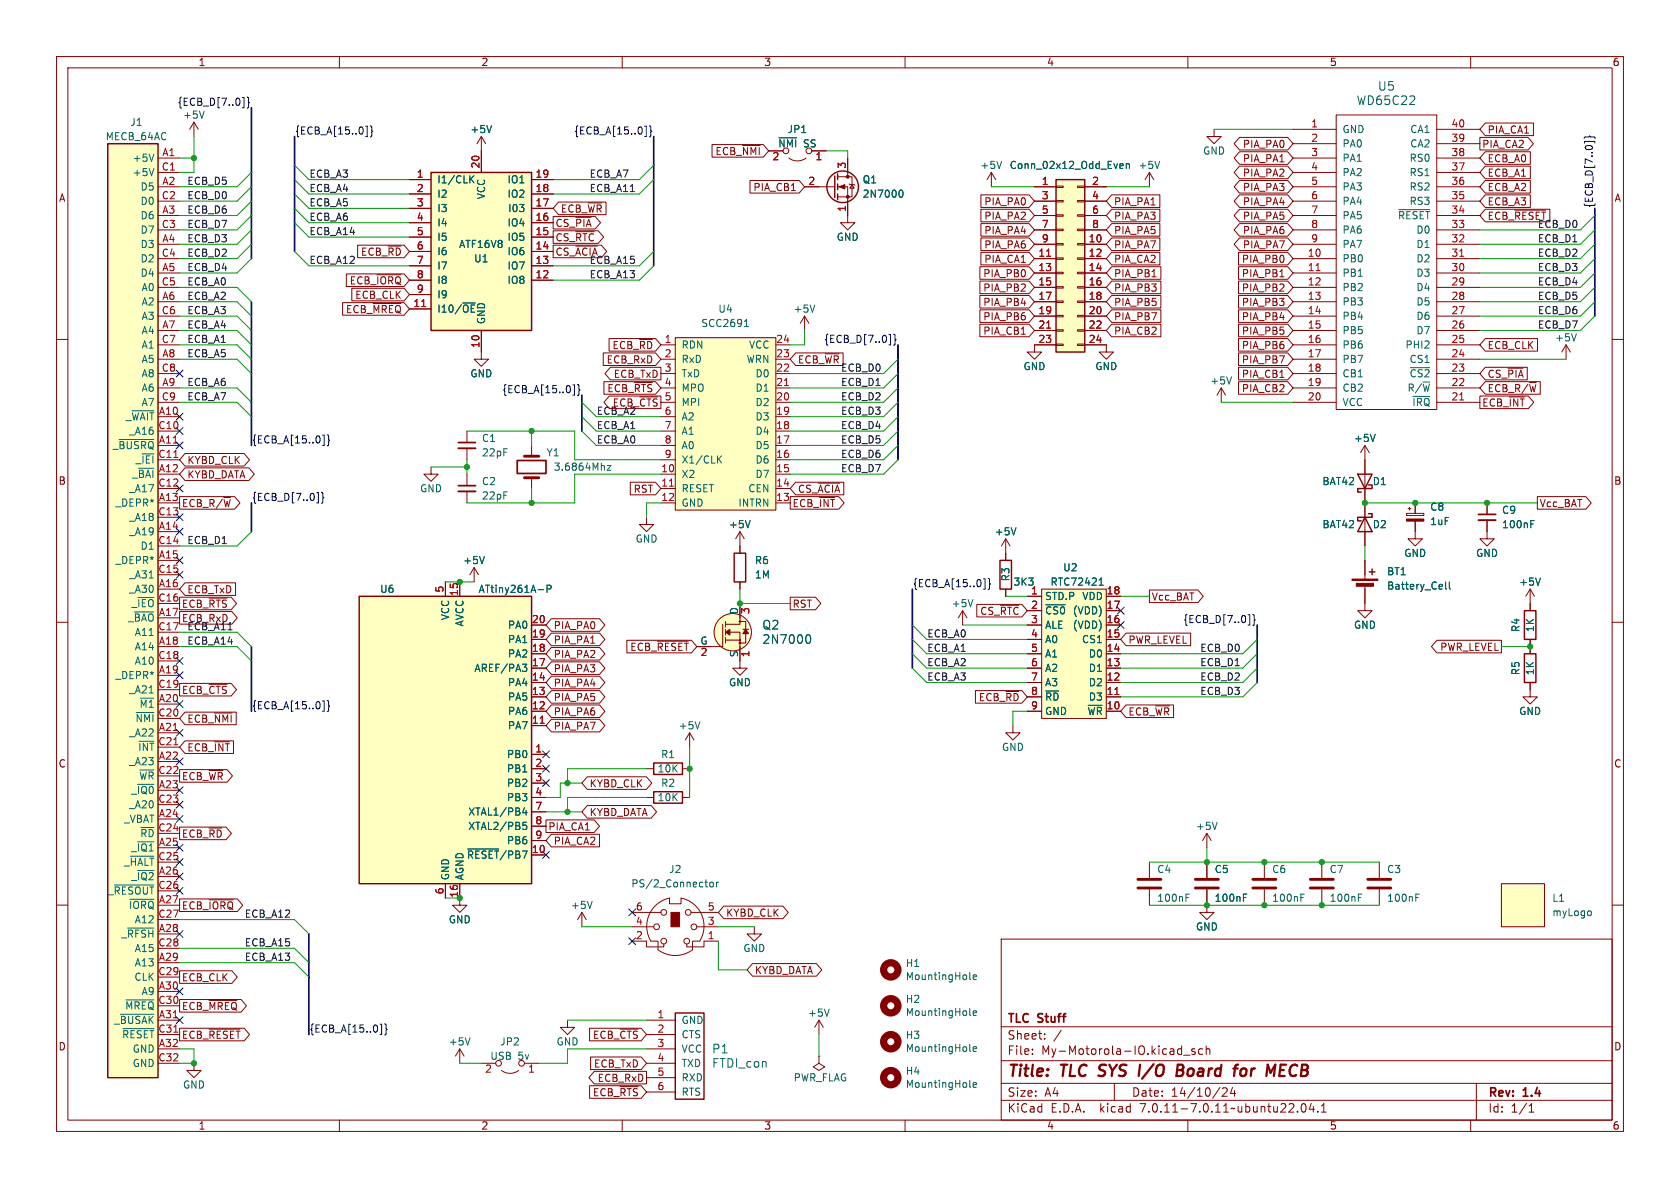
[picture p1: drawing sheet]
<svg xmlns="http://www.w3.org/2000/svg" width="297mm" height="210mm" viewBox="0 0 297 210" stroke-linecap="round" stroke-linejoin="round" font-family="sans-serif">
<defs><g id="words">
<g font-size="2.8" fill="#840000">
<text x="178" y="190.9">Title:</text>
<text x="187.7" y="190.9">TLC SYS</text>
<text x="203" y="190.9">I/O</text>
<text x="210.4" y="190.9">Board</text>
<text x="221.4" y="190.9">for</text>
<text x="227.9" y="190.9">MECB</text>
</g>
<g font-size="2.1" fill="#006464">
<text x="243.5" y="16.2">U5</text>
<text x="239.7" y="18.8">WD65C22</text>
<text x="134.7" y="111.5">Q2</text>
<text x="134.7" y="114">2N7000</text>
<text x="125.8" y="186.4">P1</text>
<text x="125.8" y="189">FTDI_con</text>
</g>
<g font-size="2.1" fill="#840000">
<text x="178" y="184">Sheet:</text>
<text x="178" y="181.2">TLC</text>
<text x="183.6" y="181.2">Stuff</text>
<text x="178" y="186.7">File:</text>
<text x="184.1" y="186.7">My-Motorola-IO.kicad_sch</text>
<text x="178" y="196.9">KiCad</text>
<text x="178" y="194.1">Size:</text>
<text x="184.7" y="194.1">A4</text>
<text x="185.7" y="196.9">E.D.A.</text>
<text x="194.6" y="196.9">kicad</text>
<text x="200" y="194.1">Date:</text>
<text x="201.8" y="196.9">7.0.11-7.0.11~ubuntu22.04.1</text>
<text x="207" y="194.1">14/10/24</text>
<text x="263" y="194.3">Rev:</text>
<text x="263" y="196.9">Id:</text>
<text x="267.1" y="196.9">1/1</text>
<text x="269.4" y="194.3">1.4</text>
</g>
<g font-size="1.8" fill="#840000">
<text x="35" y="11.9">1</text>
<text x="85" y="11.9">2</text>
<text x="135" y="11.9">3</text>
<text x="185" y="11.9">4</text>
<text x="235" y="11.9">5</text>
<text x="285" y="11.9">6</text>
<text x="262.9" y="23.8">PIA_CA1</text>
<text x="126.4" y="27.6">ECB_~{NMI}</text>
<text x="219.6" y="26.4">PIA_PA0</text>
<text x="219.6" y="28.9">PIA_PA1</text>
<text x="261.9" y="26.4">PIA_CA2</text>
<text x="262.9" y="28.9">ECB_A0</text>
<text x="10.3" y="35.9">A</text>
<text x="133.1" y="34">PIA_CB1</text>
<text x="219.6" y="34">PIA_PA3</text>
<text x="219.6" y="31.4">PIA_PA2</text>
<text x="262.9" y="34">ECB_A2</text>
<text x="262.9" y="31.4">ECB_A1</text>
<text x="285.3" y="35.9">A</text>
<text x="98.1" y="40.3">CS_~{PIA}</text>
<text x="99.1" y="37.8">ECB_~{WR}</text>
<text x="173.9" y="36.5">PIA_PA0</text>
<text x="173.9" y="39.1">PIA_PA2</text>
<text x="173.9" y="41.6">PIA_PA4</text>
<text x="196.8" y="41.6">PIA_PA5</text>
<text x="196.8" y="36.5">PIA_PA1</text>
<text x="196.8" y="39.1">PIA_PA3</text>
<text x="219.6" y="36.5">PIA_PA4</text>
<text x="219.6" y="39.1">PIA_PA5</text>
<text x="219.6" y="41.6">PIA_PA6</text>
<text x="262.9" y="39.1">ECB_~{RESET}</text>
<text x="262.9" y="36.5">ECB_A3</text>
<text x="63.7" y="45.4">ECB_~{RD}</text>
<text x="98.1" y="42.9">CS_~{RTC}</text>
<text x="98.1" y="45.4">CS_~{ACIA}</text>
<text x="173.9" y="44.1">PIA_PA6</text>
<text x="173.9" y="46.7">PIA_CA1</text>
<text x="196.8" y="44.1">PIA_PA7</text>
<text x="196.8" y="46.7">PIA_CA2</text>
<text x="219.4" y="46.7">PIA_PB0</text>
<text x="219.6" y="44.1">PIA_PA7</text>
<text x="61.7" y="50.5">ECB_~{IORQ}</text>
<text x="62.7" y="53">ECB_CLK</text>
<text x="173.7" y="51.8">PIA_PB2</text>
<text x="173.7" y="49.2">PIA_PB0</text>
<text x="196.8" y="51.8">PIA_PB3</text>
<text x="196.8" y="49.2">PIA_PB1</text>
<text x="219.4" y="51.8">PIA_PB2</text>
<text x="219.4" y="49.2">PIA_PB1</text>
<text x="61.1" y="55.6">ECB_~{MREQ}</text>
<text x="173.7" y="59.4">PIA_CB1</text>
<text x="173.7" y="56.8">PIA_PB6</text>
<text x="173.7" y="54.3">PIA_PB4</text>
<text x="196.8" y="54.3">PIA_PB5</text>
<text x="196.8" y="59.4">PIA_CB2</text>
<text x="196.8" y="56.8">PIA_PB7</text>
<text x="219.4" y="59.4">PIA_PB5</text>
<text x="219.4" y="56.8">PIA_PB4</text>
<text x="219.4" y="54.3">PIA_PB3</text>
<text x="107.1" y="64.5">ECB_RxD</text>
<text x="108.2" y="61.9">ECB_~{RD}</text>
<text x="141" y="64.5">ECB_~{WR}</text>
<text x="219.4" y="61.9">PIA_PB6</text>
<text x="219.4" y="64.5">PIA_PB7</text>
<text x="262.9" y="61.9">ECB_CLK</text>
<text x="107.3" y="69.5">ECB_~{RTS}</text>
<text x="108.4" y="67">ECB_TxD</text>
<text x="219.4" y="67">PIA_CB1</text>
<text x="219.4" y="69.5">PIA_CB2</text>
<text x="262.9" y="69.5">ECB_R/~{W}</text>
<text x="262.9" y="67">CS_~{PIA}</text>
<text x="108.2" y="72.1">ECB_~{CTS}</text>
<text x="261.9" y="72.1">ECB_~{INT}</text>
<text x="33" y="82.2">KYBD_CLK</text>
<text x="10.3" y="85.9">B</text>
<text x="32.1" y="89.9">ECB_R/~{W}</text>
<text x="33" y="84.8">KYBD_DATA</text>
<text x="111.9" y="87.3">RST</text>
<text x="140" y="89.9">ECB_~{INT}</text>
<text x="141" y="87.3">CS_~{ACIA}</text>
<text x="272.1" y="89.9">Vcc_BAT</text>
<text x="285.3" y="85.9">B</text>
<text x="32.1" y="107.6">ECB_~{RTS}</text>
<text x="33" y="105.1">ECB_TxD</text>
<text x="140" y="107.6">RST</text>
<text x="203.5" y="106.4">Vcc_BAT</text>
<text x="32.1" y="110.2">ECB_RxD</text>
<text x="97.8" y="111.4">PIA_PA0</text>
<text x="97.8" y="114">PIA_PA1</text>
<text x="173.2" y="108.9">CS_~{RTC}</text>
<text x="199.4" y="114">PWR_LEVEL</text>
<text x="97.8" y="116.5">PIA_PA2</text>
<text x="97.8" y="119.1">PIA_PA3</text>
<text x="111.3" y="115.3">ECB_~{RESET}</text>
<text x="254.5" y="115.3">PWR_LEVEL</text>
<text x="32.1" y="122.9">ECB_~{CTS}</text>
<text x="97.8" y="124.1">PIA_PA5</text>
<text x="97.8" y="121.6">PIA_PA4</text>
<text x="172.9" y="124.1">ECB_~{RD}</text>
<text x="33" y="128">ECB_~{NMI}</text>
<text x="97.8" y="126.7">PIA_PA6</text>
<text x="97.8" y="129.2">PIA_PA7</text>
<text x="199.4" y="126.7">ECB_~{WR}</text>
<text x="10.3" y="135.9">C</text>
<text x="33" y="133">ECB_~{INT}</text>
<text x="285.3" y="135.9">C</text>
<text x="32.1" y="138.1">ECB_~{WR}</text>
<text x="104.1" y="139.4">KYBD_CLK</text>
<text x="32.1" y="148.3">ECB_~{RD}</text>
<text x="96.8" y="147">PIA_CA1</text>
<text x="97.8" y="149.5">PIA_CA2</text>
<text x="104.1" y="144.5">KYBD_DATA</text>
<text x="32.1" y="161">ECB_~{IORQ}</text>
<text x="128.3" y="162.2">KYBD_CLK</text>
<text x="32.1" y="173.7">ECB_CLK</text>
<text x="133.3" y="172.4">KYBD_DATA</text>
<text x="32.1" y="178.8">ECB_~{MREQ}</text>
<text x="10.3" y="185.9">D</text>
<text x="32.1" y="183.8">ECB_~{RESET}</text>
<text x="104.7" y="183.8">ECB_~{CTS}</text>
<text x="285.3" y="185.9">D</text>
<text x="104.9" y="188.9">ECB_TxD</text>
<text x="105.6" y="191.5">ECB_RxD</text>
<text x="104.7" y="194">ECB_~{RTS}</text>
<text x="35" y="199.9">1</text>
<text x="85" y="199.9">2</text>
<text x="135" y="199.9">3</text>
<text x="185" y="199.9">4</text>
<text x="235" y="199.9">5</text>
<text x="285" y="199.9">6</text>
</g>
<g font-size="1.8" fill="#006464">
<text x="22.9" y="22.5">J1</text>
<text x="32.3" y="21.2">+5V</text>
<text x="83.1" y="23.7">+5V</text>
<text x="139.1" y="23.7">JP1</text>
<text x="237.2" y="23.7">GND</text>
<text x="249.2" y="23.7">CA1</text>
<text x="18.6" y="25">MECB_64AC</text>
<text x="23.4" y="28.8">+5V</text>
<text x="137.5" y="26.3">~{NMI}</text>
<text x="142" y="26.3">SS</text>
<text x="212.6" y="27.5">GND</text>
<text x="237.2" y="26.3">PA0</text>
<text x="237.2" y="28.8">PA1</text>
<text x="249.1" y="28.8">RS0</text>
<text x="249.2" y="26.3">CA2</text>
<text x="23.4" y="31.3">+5V</text>
<text x="24.7" y="33.9">D5</text>
<text x="77.2" y="32.6">I1/CLK</text>
<text x="77.2" y="35.2">I2</text>
<text x="86" y="35.3" transform="rotate(-90 86 35.3)">VCC</text>
<text x="89.6" y="35.2">IO2</text>
<text x="89.6" y="32.6">IO1</text>
<text x="152.4" y="32.6">Q1</text>
<text x="152.4" y="35.2">2N7000</text>
<text x="173.2" y="30.1">+5V</text>
<text x="178.4" y="30.1">Conn_02x12_Odd_Even</text>
<text x="201.2" y="30.1">+5V</text>
<text x="237.2" y="31.3">PA2</text>
<text x="237.2" y="33.9">PA3</text>
<text x="249.1" y="33.9">RS2</text>
<text x="249.1" y="31.3">RS1</text>
<text x="24.7" y="39">D6</text>
<text x="24.7" y="36.4">D0</text>
<text x="24.7" y="41.5">D7</text>
<text x="77.2" y="37.7">I3</text>
<text x="77.2" y="40.2">I4</text>
<text x="89.6" y="40.2">IO4</text>
<text x="89.7" y="37.7">I03</text>
<text x="237.2" y="36.4">PA4</text>
<text x="237.2" y="39">PA5</text>
<text x="237.2" y="41.5">PA6</text>
<text x="247" y="39">~{RESET}</text>
<text x="249.1" y="36.4">RS3</text>
<text x="250.3" y="41.5">D0</text>
<text x="24.7" y="44">D3</text>
<text x="24.7" y="46.6">D2</text>
<text x="77.2" y="42.8">I5</text>
<text x="77.2" y="45.3">I6</text>
<text x="77.2" y="47.9">I7</text>
<text x="81.1" y="44">ATF16V8</text>
<text x="83.7" y="46.6">U1</text>
<text x="89.6" y="47.9">IO7</text>
<text x="89.6" y="45.3">IO6</text>
<text x="89.6" y="42.8">IO5</text>
<text x="147.8" y="42.8">GND</text>
<text x="237.2" y="46.6">PB0</text>
<text x="237.2" y="44">PA7</text>
<text x="250.3" y="46.6">D2</text>
<text x="250.3" y="44">D1</text>
<text x="24.7" y="49.1">D4</text>
<text x="24.9" y="51.7">A0</text>
<text x="77.2" y="50.4">I8</text>
<text x="77.2" y="52.9">I9</text>
<text x="89.6" y="50.4">IO8</text>
<text x="237.2" y="49.1">PB1</text>
<text x="237.2" y="51.7">PB2</text>
<text x="250.3" y="51.7">D4</text>
<text x="250.3" y="49.1">D3</text>
<text x="24.9" y="54.2">A2</text>
<text x="24.9" y="59.3">A4</text>
<text x="24.9" y="56.7">A3</text>
<text x="77.2" y="55.5">I10/~{OE}</text>
<text x="86" y="57.4" transform="rotate(-90 86 57.4)">GND</text>
<text x="123.9" y="58">SCC2691</text>
<text x="126.9" y="55.5">U4</text>
<text x="140.2" y="55.5">+5V</text>
<text x="237.2" y="54.2">PB3</text>
<text x="237.2" y="56.7">PB4</text>
<text x="237.2" y="59.3">PB5</text>
<text x="250.3" y="59.3">D7</text>
<text x="250.3" y="56.7">D6</text>
<text x="250.3" y="54.2">D5</text>
<text x="24.9" y="64.4">A5</text>
<text x="24.9" y="61.8">A1</text>
<text x="120.4" y="61.8">RDN</text>
<text x="120.4" y="64.4">RxD</text>
<text x="131.9" y="64.4">WRN</text>
<text x="132.3" y="61.8">VCC</text>
<text x="180.8" y="65.6">GND</text>
<text x="193.5" y="65.6">GND</text>
<text x="237.2" y="61.8">PB6</text>
<text x="237.2" y="64.4">PB7</text>
<text x="248.4" y="61.8">PHI2</text>
<text x="249.1" y="64.4">CS1</text>
<text x="274.8" y="60.6">+5V</text>
<text x="24.9" y="69.4">A6</text>
<text x="24.9" y="66.9">A8</text>
<text x="24.9" y="72">A7</text>
<text x="83.1" y="66.9">GND</text>
<text x="120.4" y="66.9">TxD</text>
<text x="120.4" y="69.4">MPO</text>
<text x="120.4" y="72">MPI</text>
<text x="133.5" y="72">D2</text>
<text x="133.5" y="69.4">D1</text>
<text x="133.5" y="66.9">D0</text>
<text x="213.9" y="68.2">+5V</text>
<text x="237.2" y="66.9">CB1</text>
<text x="237.2" y="69.4">CB2</text>
<text x="237.2" y="72">VCC</text>
<text x="248.7" y="69.4">R/~{W}</text>
<text x="249.1" y="66.9">~{CS2}</text>
<text x="249.6" y="72">~{IRQ}</text>
<text x="22.1" y="74.5">_~{WAIT}</text>
<text x="22.8" y="77.1">_A16</text>
<text x="120.4" y="74.5">A2</text>
<text x="120.4" y="77.1">A1</text>
<text x="133.5" y="77.1">D4</text>
<text x="133.5" y="74.5">D3</text>
<text x="19.9" y="79.6">_~{BUSRQ}</text>
<text x="23.9" y="82.1">_~{IEI}</text>
<text x="85.1" y="78.3">C1</text>
<text x="85.1" y="80.9">22pF</text>
<text x="96.5" y="80.9">Y1</text>
<text x="97.8" y="83.4">3.6864Mhz</text>
<text x="120.4" y="79.6">A0</text>
<text x="120.4" y="82.1">X1/CLK</text>
<text x="133.5" y="82.1">D6</text>
<text x="133.5" y="79.6">D5</text>
<text x="239.3" y="78.3">+5V</text>
<text x="20.3" y="89.8">_DEPR*</text>
<text x="22.8" y="87.2">_A17</text>
<text x="23.3" y="84.7">_~{BAI}</text>
<text x="74.2" y="87.2">GND</text>
<text x="85.1" y="86">C2</text>
<text x="85.1" y="88.5">22pF</text>
<text x="120.4" y="84.7">X2</text>
<text x="120.4" y="87.2">RESET</text>
<text x="120.4" y="89.8">GND</text>
<text x="130.4" y="89.8">INTRN</text>
<text x="132.2" y="87.2">CEN</text>
<text x="133.5" y="84.7">D7</text>
<text x="233.7" y="86">BAT42</text>
<text x="242.6" y="86">D1</text>
<text x="22.8" y="94.8">_A19</text>
<text x="22.8" y="92.3">_A18</text>
<text x="128.8" y="93.6">+5V</text>
<text x="175.8" y="94.8">+5V</text>
<text x="233.7" y="93.6">BAT42</text>
<text x="242.6" y="93.6">D2</text>
<text x="252.7" y="90.5">C8</text>
<text x="252.7" y="93">1uF</text>
<text x="265.4" y="91">C9</text>
<text x="265.4" y="93.6">100nF</text>
<text x="20.3" y="99.9">_DEPR*</text>
<text x="24.7" y="97.4">D1</text>
<text x="81.8" y="99.9">+5V</text>
<text x="112.3" y="96.1">GND</text>
<text x="133.4" y="99.9">R6</text>
<text x="187.9" y="101.2">U2</text>
<text x="245.1" y="101.9">BT1</text>
<text x="248.2" y="98.7">GND</text>
<text x="260.9" y="98.7">GND</text>
<text x="22.8" y="105">_A30</text>
<text x="22.8" y="102.5">_A31</text>
<text x="23.2" y="107.5">_~{IEO}</text>
<text x="67.1" y="105">U6</text>
<text x="84.5" y="105">ATtiny261A-P</text>
<text x="133.4" y="102.5">1M</text>
<text x="168.1" y="107.5">+5V</text>
<text x="178.7" y="102.9" transform="rotate(-90 178.7 102.9)">R3</text>
<text x="179.1" y="103.7">3K3</text>
<text x="182.2" y="105.2">1</text>
<text x="184.7" y="106.3">STD.P</text>
<text x="185.6" y="103.7">RTC72421</text>
<text x="191.2" y="106.3">VDD</text>
<text x="245.1" y="104.4">Battery_Cell</text>
<text x="268.5" y="103.7">+5V</text>
<text x="22.6" y="110.1">_~{BAO}</text>
<text x="23.7" y="112.6">A11</text>
<text x="79.6" y="109.7" transform="rotate(-90 79.6 109.7)">VCC</text>
<text x="82.1" y="110.8" transform="rotate(-90 82.1 110.8)">AVCC</text>
<text x="89.7" y="113.9">PA1</text>
<text x="89.7" y="111.4">PA0</text>
<text x="130.6" y="108.7" transform="rotate(-90 130.6 108.7)">D</text>
<text x="184.7" y="108.8">~{CS0}(VDD)</text>
<text x="184.7" y="111.4">ALE</text>
<text x="184.7" y="113.9">A0</text>
<text x="189.5" y="111.4">(VDD)</text>
<text x="191.2" y="113.9">CS1</text>
<text x="239.3" y="111.4">GND</text>
<text x="268.8" y="111.8" transform="rotate(-90 268.8 111.8)">R4</text>
<text x="271.4" y="111.8" transform="rotate(-90 271.4 111.8)">1K</text>
<text x="23.7" y="115.2">A14</text>
<text x="23.7" y="117.7">A10</text>
<text x="83.8" y="119">AREF/PA3</text>
<text x="89.7" y="116.4">PA2</text>
<text x="123.7" y="114">G</text>
<text x="130.6" y="116.3" transform="rotate(-90 130.6 116.3)">S</text>
<text x="184.7" y="116.4">A1</text>
<text x="184.7" y="119">A2</text>
<text x="192.4" y="119">D1</text>
<text x="192.4" y="116.4">D0</text>
<text x="268.8" y="119.5" transform="rotate(-90 268.8 119.5)">R5</text>
<text x="271.4" y="119.5" transform="rotate(-90 271.4 119.5)">1K</text>
<text x="20.3" y="120.2">_DEPR*</text>
<text x="22.8" y="122.8">_A21</text>
<text x="24.6" y="125.3">~{M1}</text>
<text x="89.7" y="124.1">PA5</text>
<text x="89.7" y="121.5">PA4</text>
<text x="128.8" y="121.5">GND</text>
<text x="184.7" y="121.5">A3</text>
<text x="184.7" y="124.1">~{RD}</text>
<text x="192.4" y="124.1">D3</text>
<text x="192.4" y="121.5">D2</text>
<text x="22.8" y="130.4">_A22</text>
<text x="23.8" y="127.9">~{NMI}</text>
<text x="89.7" y="129.1">PA7</text>
<text x="89.7" y="126.6">PA6</text>
<text x="119.9" y="129.1">+5V</text>
<text x="184.7" y="126.6">GND</text>
<text x="192.1" y="126.6">~{WR}</text>
<text x="268.5" y="126.6">GND</text>
<text x="22.8" y="135.5">_A23</text>
<text x="24.3" y="132.9">~{INT}</text>
<text x="89.5" y="134.2">PB0</text>
<text x="89.5" y="136.8">PB1</text>
<text x="116.2" y="136.8">10K</text>
<text x="116.8" y="134.2">R1</text>
<text x="177" y="132.9">GND</text>
<text x="22.8" y="143.1">_A20</text>
<text x="23.1" y="140.6">_~{IQ0}</text>
<text x="24.5" y="138">~{WR}</text>
<text x="89.5" y="139.3">PB2</text>
<text x="89.5" y="141.8">PB3</text>
<text x="116.2" y="141.8">10K</text>
<text x="116.8" y="139.3">R2</text>
<text x="21.8" y="145.6">_VBAT</text>
<text x="24.7" y="148.2">~{RD}</text>
<text x="82.7" y="144.4">XTAL1/PB4</text>
<text x="82.7" y="146.9">XTAL2/PB5</text>
<text x="89.5" y="149.5">PB6</text>
<text x="211.3" y="146.9">+5V</text>
<text x="21.8" y="153.3">_~{HALT}</text>
<text x="23.1" y="150.7">_~{IQ1}</text>
<text x="23.1" y="155.8">_~{IQ2}</text>
<text x="79.6" y="155.7" transform="rotate(-90 79.6 155.7)">GND</text>
<text x="82.1" y="155.7" transform="rotate(-90 82.1 155.7)">AGND</text>
<text x="82.4" y="152">~{RESET}/PB7</text>
<text x="118.2" y="154.5">J2</text>
<text x="204.5" y="154.5">C4</text>
<text x="214.6" y="154.5">C5</text>
<text x="224.8" y="154.5">C6</text>
<text x="235" y="154.5">C7</text>
<text x="245.1" y="154.5">C3</text>
<text x="19" y="158.3">_~{RESOUT}</text>
<text x="22.7" y="160.9">~{IORQ}</text>
<text x="100.8" y="160.9">+5V</text>
<text x="111.5" y="157.1">PS/2_Connector</text>
<text x="204.5" y="159.6">100nF</text>
<text x="214.6" y="159.6">100nF</text>
<text x="224.8" y="159.6">100nF</text>
<text x="235" y="159.6">100nF</text>
<text x="245.1" y="159.6">100nF</text>
<text x="274.3" y="159.6">L1</text>
<text x="21.4" y="166">_~{RFSH}</text>
<text x="23.7" y="163.4">A12</text>
<text x="79.2" y="163.4">GND</text>
<text x="211.3" y="164.7">GND</text>
<text x="274.3" y="162.2">myLogo</text>
<text x="23.7" y="173.6">CLK</text>
<text x="23.7" y="171">A13</text>
<text x="23.7" y="168.5">A15</text>
<text x="131.3" y="168.5">GND</text>
<text x="160" y="171.1">H1</text>
<text x="160" y="173.5">MountingHole</text>
<text x="22" y="178.7">~{MREQ}</text>
<text x="24.9" y="176.1">A9</text>
<text x="142.7" y="179.9">+5V</text>
<text x="160" y="177.5">H2</text>
<text x="160" y="179.8">MountingHole</text>
<text x="20.1" y="181.2">_~{BUSAK}</text>
<text x="21.5" y="183.7">~{RESET}</text>
<text x="79.2" y="185">+5V</text>
<text x="88.3" y="185">JP2</text>
<text x="98.3" y="185">GND</text>
<text x="120.4" y="181.2">GND</text>
<text x="120.4" y="183.7">CTS</text>
<text x="160" y="183.8">H3</text>
<text x="23.4" y="186.3">GND</text>
<text x="23.4" y="188.8">GND</text>
<text x="86.6" y="187.6">USB</text>
<text x="91.6" y="187.6">5v</text>
<text x="120.4" y="186.3">VCC</text>
<text x="120.4" y="188.8">TXD</text>
<text x="120.4" y="191.4">RXD</text>
<text x="140.2" y="191.4">PWR_FLAG</text>
<text x="160" y="186.2">MountingHole</text>
<text x="160" y="190.2">H4</text>
<text x="32.3" y="192.6">GND</text>
<text x="120.4" y="193.9">RTS</text>
<text x="160" y="192.5">MountingHole</text>
</g>
<g font-size="1.8" fill="#000084">
<text x="31.3" y="18.8">{ECB_D[7..0]}</text>
<text x="52.1" y="23.9">{ECB_A[15..0]}</text>
<text x="101.4" y="23.9">{ECB_A[15..0]}</text>
<text x="281.7" y="36.8" transform="rotate(-90 281.7 36.8)">{ECB_D[7..0]}</text>
<text x="145.6" y="60.7">{ECB_D[7..0]}</text>
<text x="88.7" y="69.6">{ECB_A[15..0]}</text>
<text x="44.4" y="78.5">{ECB_A[15..0]}</text>
<text x="44.4" y="88.6">{ECB_D[7..0]}</text>
<text x="161.3" y="103.9">{ECB_A[15..0]}</text>
<text x="209.1" y="110.2">{ECB_D[7..0]}</text>
<text x="44.4" y="125.5">{ECB_A[15..0]}</text>
<text x="54.6" y="182.6">{ECB_A[15..0]}</text>
</g>
<g font-size="1.8" fill="#a90000">
<text x="231.7" y="22.6">1</text>
<text x="256.5" y="22.6">40</text>
<text x="28.6" y="27.7">A1</text>
<text x="84.8" y="29.9" transform="rotate(-90 84.8 29.9)">20</text>
<text x="136.5" y="28.7">2</text>
<text x="144.1" y="28.7">1</text>
<text x="149.6" y="29.9" transform="rotate(-90 149.6 29.9)">3</text>
<text x="231.7" y="25.1">2</text>
<text x="231.7" y="27.7">3</text>
<text x="256.5" y="27.7">38</text>
<text x="256.5" y="25.1">39</text>
<text x="28.5" y="30.2">C1</text>
<text x="28.5" y="35.3">C2</text>
<text x="28.6" y="32.8">A2</text>
<text x="73.6" y="31.5">1</text>
<text x="73.6" y="34">2</text>
<text x="94.6" y="34">18</text>
<text x="94.6" y="31.5">19</text>
<text x="142.8" y="32.8">2</text>
<text x="184.1" y="32.8">1</text>
<text x="184.1" y="35.3">3</text>
<text x="193" y="32.8">2</text>
<text x="193" y="35.3">4</text>
<text x="231.7" y="30.2">4</text>
<text x="231.7" y="32.8">5</text>
<text x="231.7" y="35.3">6</text>
<text x="256.5" y="35.3">35</text>
<text x="256.5" y="32.8">36</text>
<text x="256.5" y="30.2">37</text>
<text x="28.5" y="40.4">C3</text>
<text x="28.6" y="37.8">A3</text>
<text x="73.6" y="36.6">3</text>
<text x="73.6" y="39.1">4</text>
<text x="73.6" y="41.7">5</text>
<text x="94.6" y="41.7">15</text>
<text x="94.6" y="39.1">16</text>
<text x="94.6" y="36.6">17</text>
<text x="149.6" y="37.5" transform="rotate(-90 149.6 37.5)">1</text>
<text x="184.1" y="37.8">5</text>
<text x="184.1" y="40.4">7</text>
<text x="193" y="37.8">6</text>
<text x="193" y="40.4">8</text>
<text x="231.7" y="37.8">7</text>
<text x="231.7" y="40.4">8</text>
<text x="256.5" y="40.4">33</text>
<text x="256.5" y="37.8">34</text>
<text x="28.5" y="45.5">C4</text>
<text x="28.6" y="42.9">A4</text>
<text x="73.6" y="44.2">6</text>
<text x="73.6" y="46.7">7</text>
<text x="94.6" y="46.7">13</text>
<text x="94.6" y="44.2">14</text>
<text x="183.5" y="45.5">11</text>
<text x="184.1" y="42.9">9</text>
<text x="192.4" y="42.9">10</text>
<text x="192.4" y="45.5">12</text>
<text x="231.1" y="45.5">10</text>
<text x="231.7" y="42.9">9</text>
<text x="256.5" y="45.5">31</text>
<text x="256.5" y="42.9">32</text>
<text x="28.5" y="50.5">C5</text>
<text x="28.6" y="48">A5</text>
<text x="28.6" y="53.1">A6</text>
<text x="73.6" y="49.3">8</text>
<text x="73.6" y="51.8">9</text>
<text x="94.6" y="49.3">12</text>
<text x="183.5" y="48">13</text>
<text x="183.5" y="50.5">15</text>
<text x="183.5" y="53.1">17</text>
<text x="192.4" y="48">14</text>
<text x="192.4" y="50.5">16</text>
<text x="192.4" y="53.1">18</text>
<text x="231.1" y="48">11</text>
<text x="231.1" y="50.5">12</text>
<text x="231.1" y="53.1">13</text>
<text x="256.5" y="53.1">28</text>
<text x="256.5" y="50.5">29</text>
<text x="256.5" y="48">30</text>
<text x="28.5" y="55.6">C6</text>
<text x="28.6" y="58.2">A7</text>
<text x="73" y="54.4">11</text>
<text x="183.5" y="55.6">19</text>
<text x="183.5" y="58.2">21</text>
<text x="192.4" y="55.6">20</text>
<text x="192.4" y="58.2">22</text>
<text x="231.1" y="55.6">14</text>
<text x="231.1" y="58.2">15</text>
<text x="256.5" y="58.2">26</text>
<text x="256.5" y="55.6">27</text>
<text x="28.5" y="60.7">C7</text>
<text x="28.5" y="65.8">C8</text>
<text x="28.6" y="63.2">A8</text>
<text x="84.8" y="61.6" transform="rotate(-90 84.8 61.6)">10</text>
<text x="117.4" y="60.7">1</text>
<text x="117.4" y="63.2">2</text>
<text x="117.4" y="65.8">3</text>
<text x="137.1" y="65.8">22</text>
<text x="137.1" y="63.2">23</text>
<text x="137.1" y="60.7">24</text>
<text x="183.5" y="60.7">23</text>
<text x="192.4" y="60.7">24</text>
<text x="231.1" y="60.7">16</text>
<text x="231.1" y="63.2">17</text>
<text x="231.1" y="65.8">18</text>
<text x="256.5" y="65.8">23</text>
<text x="256.5" y="63.2">24</text>
<text x="256.5" y="60.7">25</text>
<text x="28.5" y="70.9">C9</text>
<text x="28.6" y="68.3">A9</text>
<text x="117.4" y="68.3">4</text>
<text x="117.4" y="70.9">5</text>
<text x="137.1" y="70.9">20</text>
<text x="137.1" y="68.3">21</text>
<text x="231.1" y="68.3">19</text>
<text x="231.1" y="70.9">20</text>
<text x="256.5" y="70.9">21</text>
<text x="256.5" y="68.3">22</text>
<text x="27.9" y="75.9">C10</text>
<text x="28" y="73.4">A10</text>
<text x="117.4" y="73.4">6</text>
<text x="117.4" y="75.9">7</text>
<text x="137.1" y="75.9">18</text>
<text x="137.1" y="73.4">19</text>
<text x="27.9" y="81">C11</text>
<text x="28" y="78.5">A11</text>
<text x="28" y="83.6">A12</text>
<text x="116.8" y="83.6">10</text>
<text x="117.4" y="78.5">8</text>
<text x="117.4" y="81">9</text>
<text x="137.1" y="83.6">15</text>
<text x="137.1" y="81">16</text>
<text x="137.1" y="78.5">17</text>
<text x="27.9" y="86.1">C12</text>
<text x="28" y="88.6">A13</text>
<text x="116.8" y="86.1">11</text>
<text x="116.8" y="88.6">12</text>
<text x="137.1" y="88.6">13</text>
<text x="137.1" y="86.1">14</text>
<text x="27.9" y="91.2">C13</text>
<text x="28" y="93.7">A14</text>
<text x="27.9" y="96.3">C14</text>
<text x="27.9" y="101.3">C15</text>
<text x="28" y="98.8">A15</text>
<text x="27.9" y="106.4">C16</text>
<text x="28" y="103.9">A16</text>
<text x="78.5" y="104.8" transform="rotate(-90 78.5 104.8)">5</text>
<text x="81" y="105.5" transform="rotate(-90 81 105.5)">15</text>
<text x="182.2" y="107.7">2</text>
<text x="195.5" y="107.7">17</text>
<text x="195.5" y="105.2">18</text>
<text x="27.9" y="111.5">C17</text>
<text x="28" y="109">A17</text>
<text x="93.9" y="112.8">19</text>
<text x="93.9" y="110.2">20</text>
<text x="132.8" y="108.7" transform="rotate(-90 132.8 108.7)">3</text>
<text x="182.2" y="110.2">3</text>
<text x="182.2" y="112.8">4</text>
<text x="195.5" y="112.8">15</text>
<text x="195.5" y="110.2">16</text>
<text x="27.9" y="116.6">C18</text>
<text x="28" y="114">A18</text>
<text x="28" y="119.1">A19</text>
<text x="93.9" y="117.9">17</text>
<text x="93.9" y="115.3">18</text>
<text x="123.8" y="116.3">2</text>
<text x="132.8" y="116.3" transform="rotate(-90 132.8 116.3)">1</text>
<text x="182.2" y="115.3">5</text>
<text x="182.2" y="117.9">6</text>
<text x="195.5" y="117.9">13</text>
<text x="195.5" y="115.3">14</text>
<text x="27.9" y="121.7">C19</text>
<text x="28" y="124.2">A20</text>
<text x="93.9" y="125.5">12</text>
<text x="93.9" y="122.9">13</text>
<text x="93.9" y="120.4">14</text>
<text x="182.2" y="120.4">7</text>
<text x="182.2" y="122.9">8</text>
<text x="182.2" y="125.5">9</text>
<text x="195.5" y="125.5">10</text>
<text x="195.5" y="122.9">11</text>
<text x="195.5" y="120.4">12</text>
<text x="27.9" y="126.7">C20</text>
<text x="27.9" y="131.8">C21</text>
<text x="28" y="129.3">A21</text>
<text x="93.9" y="128">11</text>
<text x="27.9" y="136.9">C22</text>
<text x="28" y="134.4">A22</text>
<text x="94.5" y="133.1">1</text>
<text x="94.5" y="135.6">2</text>
<text x="27.9" y="142">C23</text>
<text x="28" y="139.4">A23</text>
<text x="94.5" y="138.2">3</text>
<text x="94.5" y="140.7">4</text>
<text x="94.5" y="143.3">7</text>
<text x="27.9" y="147.1">C24</text>
<text x="28" y="144.5">A24</text>
<text x="28" y="149.6">A25</text>
<text x="94.5" y="145.8">8</text>
<text x="94.5" y="148.3">9</text>
<text x="27.9" y="152.1">C25</text>
<text x="28" y="154.7">A26</text>
<text x="93.9" y="150.9">10</text>
<text x="27.9" y="157.2">C26</text>
<text x="28" y="159.8">A27</text>
<text x="78.5" y="158.2" transform="rotate(-90 78.5 158.2)">6</text>
<text x="81" y="158.8" transform="rotate(-90 81 158.8)">16</text>
<text x="112.3" y="161">6</text>
<text x="125" y="161">5</text>
<text x="27.9" y="162.3">C27</text>
<text x="27.9" y="167.4">C28</text>
<text x="28" y="164.8">A28</text>
<text x="112.3" y="166.1">2</text>
<text x="112.3" y="163.6">4</text>
<text x="125" y="166.1">1</text>
<text x="125" y="163.6">3</text>
<text x="27.9" y="172.5">C29</text>
<text x="28" y="169.9">A29</text>
<text x="27.9" y="177.5">C30</text>
<text x="28" y="175">A30</text>
<text x="27.9" y="182.6">C31</text>
<text x="28" y="180.1">A31</text>
<text x="28" y="185.2">A32</text>
<text x="116.1" y="180.1">1</text>
<text x="116.1" y="182.6">2</text>
<text x="116.1" y="185.2">3</text>
<text x="27.9" y="187.7">C32</text>
<text x="85.7" y="189.9">2</text>
<text x="93.3" y="189.9">1</text>
<text x="116.1" y="187.7">4</text>
<text x="116.1" y="190.2">5</text>
<text x="116.1" y="192.8">6</text>
</g>
<g font-size="1.8" fill="#0f0f0f">
<text x="33" y="35.3">ECB_D0</text>
<text x="33" y="32.8">ECB_D5</text>
<text x="54.6" y="31.5">ECB_A3</text>
<text x="54.6" y="34">ECB_A4</text>
<text x="104.1" y="31.5">ECB_A7</text>
<text x="104.1" y="34">ECB_A11</text>
<text x="33" y="40.4">ECB_D7</text>
<text x="33" y="37.8">ECB_D6</text>
<text x="54.6" y="41.6">ECB_A14</text>
<text x="54.6" y="39.1">ECB_A6</text>
<text x="54.6" y="36.6">ECB_A5</text>
<text x="271.8" y="40.4">ECB_D0</text>
<text x="33" y="42.9">ECB_D3</text>
<text x="33" y="45.5">ECB_D2</text>
<text x="33" y="48">ECB_D4</text>
<text x="54.6" y="46.7">ECB_A12</text>
<text x="104.1" y="46.7">ECB_A15</text>
<text x="271.8" y="42.9">ECB_D1</text>
<text x="271.8" y="48">ECB_D3</text>
<text x="271.8" y="45.5">ECB_D2</text>
<text x="33" y="50.5">ECB_A0</text>
<text x="33" y="53.1">ECB_A2</text>
<text x="104.1" y="49.3">ECB_A13</text>
<text x="271.8" y="53.1">ECB_D5</text>
<text x="271.8" y="50.5">ECB_D4</text>
<text x="33" y="58.2">ECB_A4</text>
<text x="33" y="55.6">ECB_A3</text>
<text x="271.8" y="58.2">ECB_D7</text>
<text x="271.8" y="55.6">ECB_D6</text>
<text x="33" y="60.7">ECB_A1</text>
<text x="33" y="63.2">ECB_A5</text>
<text x="148.6" y="65.8">ECB_D0</text>
<text x="33" y="70.9">ECB_A7</text>
<text x="33" y="68.3">ECB_A6</text>
<text x="148.6" y="70.9">ECB_D2</text>
<text x="148.6" y="68.3">ECB_D1</text>
<text x="105.4" y="73.4">ECB_A2</text>
<text x="105.4" y="75.9">ECB_A1</text>
<text x="148.6" y="73.4">ECB_D3</text>
<text x="148.6" y="75.9">ECB_D4</text>
<text x="105.4" y="78.5">ECB_A0</text>
<text x="148.6" y="81">ECB_D6</text>
<text x="148.6" y="78.5">ECB_D5</text>
<text x="148.6" y="83.6">ECB_D7</text>
<text x="33" y="96.3">ECB_D1</text>
<text x="33" y="111.5">ECB_A11</text>
<text x="163.8" y="112.8">ECB_A0</text>
<text x="33" y="114">ECB_A14</text>
<text x="163.8" y="117.8">ECB_A2</text>
<text x="163.8" y="115.3">ECB_A1</text>
<text x="212.1" y="117.8">ECB_D1</text>
<text x="212.1" y="115.3">ECB_D0</text>
<text x="163.8" y="120.4">ECB_A3</text>
<text x="212.1" y="120.4">ECB_D2</text>
<text x="212.1" y="122.9">ECB_D3</text>
<text x="43.2" y="167.4">ECB_A15</text>
<text x="43.2" y="162.3">ECB_A12</text>
<text x="43.2" y="169.9">ECB_A13</text>
</g>
</g></defs>
<g fill="none" stroke="#840000" stroke-width=".18">
<path d="M10 10h277v190h-277zM12 12h273v186h-273zM60 10v2M110 10v2M160 10v2M210 10v2M260 10v2M27.9 27.9h3.8M27.9 38.1h3.8M27.9 35.6h3.8M27.9 33h3.8M27.9 30.5h3.8"/>
<path d="M34.3 21.6l-.8 1.3M34.3 21.6v2.5M34.3 21.6l.8 1.3M72.4 31.8h3.8M72.4 39.4h3.8M72.4 36.8h3.8M72.4 34.3h3.8M85.1 24.1v6.4M85.1 24.1l-.8 1.3M85.1 24.1l.8 1.3M94 31.8h3.8M94 39.4h3.8"/>
<path d="M94 36.8h3.8M94 34.3h3.8M97.8 38.3h7.4l1 1.1-1 1.1h-7.4zM98.7 35.7h8.4v2.2h-8.4l-.9-1.1zM125.9 25.6h9l1 1.1-1 1.1h-9zM131.3 25.7h3.1M132.6 31.9h8.7l.9 1.1-.9 1.1h-8.7zM135.9 26.7h2.5M139.4 27.9a2.54 2.54 0 0 0 3.1 0M142.2 33h5.4M143.5 26.7h2.5M148.1 33h1.8v6.4h1.2l-1.2 1.2-1.3-1.2h1.3"/>
<path d="M148.1 31.2h2.5v3.6h-2.5M149.9 27.9v3.3M150.1 32.5l.1 .1h.8l.1 .2M150.6 32.6l.4 .7h-.8zM173.4 34.4h8.5l1 1.2-1 1.1h-8.5zM173.4 37h8.5l1 1.1-1 1.1h-8.5zM173.4 39.5h8.5l1 1.1-1 1.2h-8.5zM175.3 30.5l-.8 1.3M175.3 30.5v2.5M175.3 30.5l.7 1.3M182.9 38.1h3.8M182.9 35.6h3.8"/>
<path d="M182.9 33h3.8M186.7 38h1.3v.2h-1.3zM186.7 35.4h1.3v.3h-1.3zM186.7 32.9h1.3v.2h-1.3zM190.5 38h1.3v.2h-1.3zM190.5 35.4h1.3v.3h-1.3zM190.5 32.9h1.3v.2h-1.3zM191.8 38.1h3.8M191.8 35.6h3.8M191.8 33h3.8M196.5 39.5h8.5v2.3h-8.5l-.9-1.2zM196.5 34.4h8.5v2.3h-8.5l-.9-1.1z"/>
<path d="M196.5 37h8.5v2.2h-8.5l-.9-1.1zM203.2 30.5l-.8 1.3M203.2 30.5v2.5M203.2 30.5l.8 1.3M214.6 22.9v1.2h1.3l-1.3 1.3-1.2-1.3h1.2M219.1 31.9h8.5l1 1.1-1 1.1h-8.5l-.9-1.1zM219.1 34.4h8.5l1 1.2-1 1.1h-8.5l-.9-1.1zM219.1 29.4h8.5l1 1.1-1 1.1h-8.5l-.9-1.1zM219.1 24.3h8.5l1 1.1-1 1.1h-8.5l-.9-1.1zM219.1 26.8h8.5l1 1.1-1 1.2h-8.5l-.9-1.2zM219.1 37h8.5l1 1.1-1 1.1h-8.5l-.9-1.1zM219.1 39.5h8.5l1 1.1-1 1.2h-8.5l-.9-1.2z"/>
<path d="M228.6 22.9h7.6M228.6 25.4h7.6M228.6 27.9h7.6M228.6 38.1h7.6M228.6 35.6h7.6M228.6 33h7.6M228.6 30.5h7.6M236.2 20.3h17.8v52.1h-17.8zM254 22.9h7.6M254 25.4h7.6M254 27.9h7.6M254 38.1h7.6"/>
<path d="M254 35.6h7.6M254 33h7.6M254 30.5h7.6M261.6 24.3h8.5l1 1.1-1 1.1h-8.5zM262.6 37h11.4v2.2h-11.4l-1-1.1zM262.6 31.9h7.9v2.2h-7.9l-1-1.1zM262.6 34.4h7.9v2.3h-7.9l-1-1.1zM262.6 29.4h7.9v2.2h-7.9l-1-1.1zM262.6 21.7h8.5v2.3h-8.5l-1-1.1zM262.6 26.8h7.9v2.3h-7.9l-1-1.2zM267.8 37.1h5.5M10 60h2"/>
<path d="M27.9 45.7h3.8M27.9 48.3h3.8M27.9 50.8h3.8M27.9 53.3h3.8M27.9 55.9h3.8M27.9 58.4h3.8M27.9 43.2h3.8M27.9 40.6h3.8M60.6 53.5h10.8l1 1.1-1 1.1h-10.8zM61.2 48.4h10.2l1 1.1-1 1.1h-10.2zM62.2 51h9.2l1 1.1-1 1.1h-9.2zM63.2 43.3h8.2l1 1.2-1 1.1h-8.2z"/>
<path d="M65.9 53.7h5M66.6 48.6h4.3M72.4 54.6h3.8M72.4 49.5h3.8M72.4 47h3.8M72.4 44.5h3.8M72.4 41.9h3.8M72.4 52.1h3.8M85.1 58.4v5.1h1.3l-1.3 1.3-1.3-1.3h1.3M94 49.5h3.8M94 47h3.8M94 44.5h3.8"/>
<path d="M94 41.9h3.8M97.8 40.8h8l.9 1.1-.9 1.1h-8zM97.8 43.3h8.5l1 1.2-1 1.1h-8.5zM101.8 41h3.2M101.8 43.5h3.8M107.7 59.8h8.2l.9 1.2-.9 1.1h-8.2zM119.4 59.7h17.8v30.5h-17.8zM142.2 55.9l-.7 1.3M142.2 55.9v2.5M142.2 55.9l.8 1.3M173.2 57.3h8.7l1 1.1-1 1.1h-8.7zM173.2 49.7h8.7l1 1.1-1 1.1h-8.7z"/>
<path d="M173.2 54.8h8.7l1 1.1-1 1.1h-8.7zM173.2 47.1h8.7l1 1.2-1 1.1h-8.7zM173.2 52.2h8.7l1 1.1-1 1.2h-8.7zM173.4 42.1h8.5l1 1.1-1 1.1h-8.5zM173.4 44.6h8.5l1 1.1-1 1.1h-8.5zM182.9 45.7h3.8M182.9 48.3h3.8M182.9 50.8h3.8M182.9 53.3h3.8M182.9 55.9h3.8M182.9 58.4h3.8M182.9 43.2h3.8"/>
<path d="M182.9 40.6h3.8M186.7 58.3h1.3v.2h-1.3zM186.7 55.8h1.3v.2h-1.3zM186.7 53.2h1.3v.3h-1.3zM186.7 50.7h1.3v.2h-1.3zM186.7 48.1h1.3v.3h-1.3zM186.7 45.6h1.3v.2h-1.3zM186.7 43.1h1.3v.2h-1.3zM186.7 40.5h1.3v.3h-1.3zM190.5 58.3h1.3v.2h-1.3zM190.5 55.8h1.3v.2h-1.3zM190.5 53.2h1.3v.3h-1.3z"/>
<path d="M190.5 50.7h1.3v.2h-1.3zM190.5 48.1h1.3v.3h-1.3zM190.5 45.6h1.3v.2h-1.3zM190.5 43.1h1.3v.2h-1.3zM190.5 40.5h1.3v.3h-1.3zM191.8 45.7h3.8M191.8 48.3h3.8M191.8 50.8h3.8M191.8 53.3h3.8M191.8 55.9h3.8M191.8 58.4h3.8M191.8 43.2h3.8"/>
<path d="M191.8 40.6h3.8M196.5 42.1h8.5v2.2h-8.5l-.9-1.1zM196.5 52.2h8.7v2.3h-8.7l-.9-1.2zM196.5 57.3h8.7v2.2h-8.7l-.9-1.1zM196.5 54.8h8.7v2.2h-8.7l-.9-1.1zM196.5 49.7h8.7v2.2h-8.7l-.9-1.1zM196.5 47.1h8.7v2.3h-8.7l-.9-1.1zM196.5 44.6h8.5v2.2h-8.5l-.9-1.1zM203.7 48.9h.7M219 49.7h8.6l1 1.1-1 1.1h-8.6zM219 47.1h8.6l1 1.2-1 1.1h-8.6zM219 44.6h8.6l1 1.1-1 1.1h-8.6z"/>
<path d="M219 59.8h8.6l1 1.2-1 1.1h-8.6zM219 57.3h8.6l1 1.1-1 1.1h-8.6zM219 54.8h8.6l1 1.1-1 1.1h-8.6zM219 52.2h8.6l1 1.1-1 1.2h-8.6zM219.1 42.1h8.5l1 1.1-1 1.1h-8.5l-.9-1.1zM226.3 48.9h.7M228.6 45.7h7.6M228.6 48.3h7.6M228.6 50.8h7.6M228.6 53.3h7.6M228.6 55.9h7.6M228.6 58.4h7.6"/>
<path d="M228.6 43.2h7.6M228.6 40.6h7.6M254 45.7h7.6M254 48.3h7.6M254 50.8h7.6M254 53.3h7.6M254 55.9h7.6M254 58.4h7.6M254 43.2h7.6M254 40.6h7.6M262.6 59.8h9.2v2.3h-9.2l-1-1.1zM285 60h2"/>
<path d="M27.9 61h3.8M27.9 63.5h3.8M27.9 66h3.8M27.9 68.6h3.8M27.9 71.1h3.8M27.9 78.7h3.8M27.9 76.2h3.8M27.9 73.7h3.8M82.5 76.2v2M82.5 79.2v2.1M94 78.7v1.9M106.6 62.4h9.3l.9 1.1-.9 1.1h-9.3z"/>
<path d="M106.8 67.5h9.1l.9 1.1-.9 1.1h-9.1zM107.7 70h9.1v2.2h-9.1l-.9-1.1zM107.9 64.9h8.9v2.3h-8.9l-1-1.2zM112.1 67.6h3.2M113.1 70.2h3.2M116.8 61h2.6M116.8 63.5h2.6M116.8 66h2.6M116.8 68.6h2.6M116.8 71.1h2.6M116.8 78.7h2.6M116.8 76.2h2.6"/>
<path d="M116.8 73.7h2.6M137.2 61h2.5M137.2 63.5h2.5M137.2 66h2.5M137.2 68.6h2.5M137.2 71.1h2.5M137.2 78.7h2.5M137.2 76.2h2.5M137.2 73.7h2.5M140.7 62.4h8.3v2.2h-8.3l-1-1.1zM186.7 60.8h1.3v.3h-1.3zM186.7 61h-3.8v1.2h1.2l-1.2 1.3-1.3-1.3h1.3"/>
<path d="M190.5 60.8h1.3v.3h-1.3zM191.8 61h3.8v1.2h1.2l-1.2 1.3-1.3-1.3h1.3M215.9 68.6l-.8 1.3M215.9 68.6v2.5M215.9 68.6l.8 1.3M219 64.9h8.6l1 1.1-1 1.2h-8.6zM219 62.4h8.6l1 1.1-1 1.1h-8.6zM219 67.5h8.6l1 1.1-1 1.1h-8.6zM228.6 61h7.6M228.6 63.5h7.6M228.6 66h7.6M228.6 68.6h7.6"/>
<path d="M228.6 71.1h7.6M241.3 78.7l-.8 1.3M241.3 78.7v17.8M241.3 78.7l.8 1.3M254 61h7.6M254 63.5h7.6M254 66h7.6M254 68.6h7.6M254 71.1h7.6M261.6 70h8.6l.9 1.1-.9 1.1h-8.6zM262.6 67.5h9.7v2.2h-9.7l-1-1.1zM262.6 64.9h7.4v2.3h-7.4l-1-1.2z"/>
<path d="M276.9 61l-.8 1.2M276.9 61v2.5M276.9 61l.7 1.2M27.9 83.8h3.8M27.9 86.4h3.8M27.9 88.9h3.8M27.9 81.3h3.8M27.9 94h3.8M27.9 99.1h3.8M27.9 91.4h3.8M27.9 96.5h3.8M31.7 87.8h9.8l.9 1.1-.9 1.1h-9.8z"/>
<path d="M32.7 80.2h10.5l.9 1.1-.9 1.1h-10.5l-1-1.1zM32.7 82.7h11.3l1 1.1-1 1.1h-11.3l-1-1.1zM76.2 82.6v1.2h1.3l-1.3 1.3-1.3-1.3h1.3M82.5 83.8v2.1M82.5 86.9v2M94 84.5v1.9M111.4 85.2h4.5l.9 1.2-.9 1.1h-4.5zM114.3 91.4v1.3h1.3l-1.3 1.3-1.3-1.3h1.3M116.8 83.8h2.6M116.8 86.4h2.6M116.8 88.9h2.6M116.8 81.3h2.6"/>
<path d="M130.8 94l-.8 1.3M130.8 94v3.8M130.8 94l.8 1.3M137.2 83.8h2.5M137.2 86.4h2.5M137.2 88.9h2.5M137.2 81.3h2.5M139.7 87.8h8.6l.9 1.1-.9 1.1h-8.6zM140.7 85.2h8.5v2.3h-8.5l-1-1.1zM144.6 85.4h3.8M177.8 95.3v3.8M177.8 95.3l-.8 1.2"/>
<path d="M177.8 95.3l.8 1.2M241.3 99.1v3.3M248.7 90.8h3v.3h-3zM248.9 89.9h.5M249.2 89.7v.5M250.2 92.1v3.2h1.3l-1.3 1.2-1.3-1.2h1.3M250.2 88.9v1.9M262.9 91.9v3.4h1.3l-1.3 1.2-1.3-1.2h1.3M262.9 88.9v2M271.8 87.8h8.6l.9 1.1-.9 1.1h-8.6zM10 110h2M27.9 104.1h3.8"/>
<path d="M27.9 109.2h3.8M27.9 114.3h3.8M27.9 119.4h3.8M27.9 101.6h3.8M27.9 106.7h3.8M27.9 111.8h3.8M27.9 116.8h3.8M31.7 105.6h9.2l.9 1.1-.9 1.1h-9.2zM31.7 108.1h9.3l.9 1.1-.9 1.1h-9.3zM32.7 103h8.9v2.3h-8.9l-1-1.2zM37 105.7h3.1M78.7 102.9v2.5"/>
<path d="M81.3 102.9v2.5M83.8 100.3l-.7 1.3M83.8 100.3v2.6M83.8 100.3l.8 1.3M94 118.1h2.5M94 115.6h2.5M94 113h2.5M94 110.5h2.5M97.5 109.4h8.5l.9 1.1-.9 1.1h-8.5l-1-1.1zM97.5 111.9h8.5l.9 1.1-.9 1.1h-8.5l-1-1.1zM97.5 114.5h8.5l.9 1.1-.9 1.1h-8.5l-1-1.1zM97.5 117h8.5l.9 1.1-.9 1.1h-8.5l-1-1.1z"/>
<path d="M97.5 119.5h8.5l.9 1.2-.9 1.1h-8.5l-1-1.1zM110.8 113.2h11.4l1 1.1-1 1.1h-11.4zM116.2 113.3h5.5M127.8 110.4v3.9h-4.6M128.3 111.8h2.5v6.3h1.3l-1.3 1.3-1.3-1.3h1.3M128.3 113.2h2.5M128.3 109.9v1M128.3 111.3v1M128.3 112.6v1.1M130.7 109.9h1.1v3.8h-1.1M130.8 106.7v3.7h-2.5M130.8 102.9v1.2"/>
<path d="M131.3 111.3h1M139.7 105.6h4.5l.9 1.1-.9 1.1h-4.5zM170.2 108l-.8 1.2M170.2 108v2.5M170.2 108l.7 1.2M172.7 106.8h8l.9 1.2-.9 1.1h-8zM176.9 107h3.2M177.8 104.1v1.3M181.6 105.4h2.5M181.6 118.1h2.5M181.6 115.6h2.5M181.6 113h2.5"/>
<path d="M181.6 110.5h2.5M181.6 108h2.5M184.1 104.1h11.5v22.9h-11.5zM195.6 105.4h2.5M195.6 118.1h2.5M195.6 115.6h2.5M195.6 113h2.5M195.6 110.5h2.5M195.6 108h2.5M199.1 111.9h11.4v2.2h-11.4l-1-1.1zM203.2 104.3h8.6l.9 1.1-.9 1.1h-8.6zM241.3 103.4v4.6h1.3l-1.3 1.2-1.3-1.2h1.3"/>
<path d="M254 113.2h11.4v2.2h-11.4l-.9-1.1zM270.5 104.1v3.9M270.5 113v2.6M270.5 104.1l-.8 1.3M270.5 104.1l.8 1.3M285 110h2M27.9 124.5h3.8M27.9 129.5h3.8M27.9 134.6h3.8M27.9 139.7h3.8M27.9 121.9h3.8M27.9 127h3.8"/>
<path d="M27.9 132.1h3.8M27.9 137.2h3.8M31.7 120.8h9.2l.9 1.1-.9 1.1h-9.2zM31.7 136h8.4l1 1.2-1 1.1h-8.4zM32.7 125.9h9.1v2.2h-9.1l-1-1.1zM32.7 131h8.6v2.2h-8.6l-1-1.1zM37 121h3.1M37.9 126h3.1M94 135.9h2.5M94 125.7h2.5M94 123.2h2.5M94 120.7h2.5"/>
<path d="M94 133.4h2.5M94 128.3h2.5M94 138.4h2.5M97.5 122.1h8.5l.9 1.1-.9 1.1h-8.5l-1-1.1zM97.5 124.6h8.5l.9 1.1-.9 1.1h-8.5l-1-1.1zM97.5 127.2h8.5l.9 1.1-.9 1.1h-8.5l-1-1.1zM103.8 137.3h10.5l.9 1.1-.9 1.1h-10.5l-.9-1.1zM114.3 135.9h1.3M120.6 135.9h1.3M121.9 129.5l-.7 1.3M121.9 129.5v2.6M121.9 129.5l.8 1.3"/>
<path d="M172.4 122.1h8.3l.9 1.1-.9 1.1h-8.3zM179.1 128.3v1.2h1.2l-1.2 1.3-1.3-1.3h1.3M181.6 125.7h2.5M181.6 123.2h2.5M181.6 120.7h2.5M195.6 125.7h2.5M195.6 123.2h2.5M195.6 120.7h2.5M199.1 124.6h8.4v2.2h-8.4l-1-1.1zM270.5 120.7v2.5h1.3l-1.3 1.3-1.3-1.3h1.3M10 160h2M27.9 144.8h3.8"/>
<path d="M27.9 149.9h3.8M27.9 154.9h3.8M27.9 142.2h3.8M27.9 147.3h3.8M27.9 152.4h3.8M27.9 157.5h3.8M31.7 146.2h8.3l.9 1.1-.9 1.1h-8.3zM31.7 158.9h10.3l.9 1.1-.9 1.1h-10.3zM37 159.1h4.2M78.7 156.2v2.6M81.3 156.2v3.8h1.2l-1.2 1.3-1.3-1.3h1.3M94 141h2.5"/>
<path d="M94 151.1h2.5M94 143.5h2.5M94 146.1h2.5M94 148.6h2.5M96.5 144.9h8.5l1 1.2-1 1.1h-8.5zM97.5 147.5h8.5v2.2h-8.5l-1-1.1zM103.8 142.4h11.3l1 1.1-1 1.1h-11.3l-.9-1.1zM114.3 141h1.3M120.6 141h1.3M203.2 152.4v2.8M203.2 157.2v2.8M213.4 157.2v4.1h1.2l-1.2 1.3-1.3-1.3h1.3"/>
<path d="M213.4 147.3v2.6M213.4 152.4v2.8M213.4 147.3l-.8 1.3M213.4 147.3l.7 1.3M223.5 152.4v2.8M223.5 157.2v2.8M233.7 152.4v2.8M233.7 157.2v2.8M243.8 152.4v2.8M243.8 157.2v2.8M265.4 156.2h7.6v7.6h-7.6zM285 160h2"/>
<path d="M27.9 160h3.8M27.9 165.1h3.8M27.9 170.2h3.8M27.9 175.3h3.8M27.9 162.6h3.8M27.9 167.6h3.8M27.9 172.7h3.8M27.9 177.8h3.8M31.7 171.6h9.3l.9 1.1-.9 1.1h-9.3zM31.7 176.7h10.9l1 1.1-1 1.1h-10.9zM37 176.8h4.9M102.9 161.3l-.8 1.3"/>
<path d="M102.9 161.3v2.5M102.9 161.3l.7 1.3M111.8 166.4h2.5v1h3v-.5M111.8 163.8h3.8M111.8 161.3h5M115.8 160.2l1-.8 1.6-.6v1h2v-1a5 5 0 0 1 3.3 7.6h-1.3v1.5a5.1 5.1 0 0 1-6.1 0v-1.5h-1.2a5.1 5.1 0 0 1 .7-6.2zM122.2 161.3h4.8M123.2 163.8h3.8M127 166.4h-2.5v1h-3.1v-.5M128 160.2h10.4l1 1.1-1 1.1h-10.4l-1-1.1zM133 170.3h11.3l1 1.2-1 1.1h-11.3l-.9-1.1zM133.3 163.8v1.3h1.3l-1.3 1.3-1.2-1.3h1.2"/>
<path d="M177 166h108v32h-108zM27.9 185.4h3.8M27.9 188h3.8M27.9 180.3h3.8M27.9 182.9h3.8M31.7 181.8h11.5l.9 1.1-.9 1.1h-11.5zM34.3 188v1.2h1.3l-1.3 1.3-1.3-1.3h1.3M37 181.9h5.4M60 198v2M81.3 185.4l-.8 1.3M81.3 185.4v2.6M81.3 185.4l.7 1.3"/>
<path d="M85.1 188h2.5M88.6 189.2a2.54 2.54 0 0 0 3.1 0M92.7 188h2.5M100.3 180.3v1.3h1.3l-1.3 1.3-1.2-1.3h1.2M104.2 181.8h9.1l1 1.1-1 1.1h-9.1zM104.2 191.9h9.1l1 1.1-1 1.2h-9.1zM104.4 186.8h8.9l1 1.2-1 1.1h-8.9zM105.1 189.4h9.2v2.2h-9.2l-1-1.1zM109.6 181.9h3.2M109.6 192.1h3.2M110 198v2M114.3 185.4h5.1"/>
<path d="M114.3 188h5.1M114.3 180.3h5.1M114.3 182.9h5.1M114.3 190.5h5.1M114.3 193h5.1M144.8 186.7v1.3l1 .6-1 .6-1-.6 1-.6M144.8 186.7h.1M144.8 180.3l-.8 1.3M144.8 180.3v2.6M144.8 180.3l.7 1.3M160 198v2M177 194.5h108"/>
<path d="M177 191.5h108M177 187.5h108M177 181.5h108M182.5 186.3v.1M182.5 185.5v.1M184.7 183.6v.1M184.7 182.8v.1M187.6 182.1l-1.3 2M197 191.5v3M209.2 186.5h1.2M210 198v2M211.2 185.5l-.3-.1-.2 .2v.2l.5 .2v.3h-.5"/>
<path d="M212.6 185.5l-.4-.1-.3 .3v.4l.1 .2h.6M213.2 185.5l.3-.1 .3 .1 .1 .9M213.2 184.9v1.5M216.1 192.4l.6-.1 .2 .1 .1 .3-1 1.1h1M217.9 192.2l-.4 1.1h1M218.2 192.8v1M229.4 196.5v.1M230.2 195.2l.2-.1a.81 .81 0 0 1 .6 .6 .81 .81 0 0 1-.3 .8l-.2 .1a.81 .81 0 0 1-.3-1.4zM231.8 195l-.3 1.1h.9M232.2 195.6v1M233 196.5v.1M233.6 196.6h.9"/>
<path d="M233.6 195.5l.4-.4v1.5M260 198v2M261 191.5v6.5M270.3 196.6h.9M270.3 195.5l.4-.4v1.5"/>
<circle cx="143" cy="26.7" r=".51"/>
<circle cx="129.5" cy="111.8" r="3.3"/>
<circle cx="130.8" cy="113.7" r=".13"/>
<circle cx="130.8" cy="109.9" r=".13"/>
<circle cx="130.8" cy="113.2" r=".13"/>
<circle cx="116.1" cy="163.8" r=".51"/>
<circle cx="117.3" cy="166.4" r=".51"/>
<circle cx="117.3" cy="161.3" r=".51"/>
<circle cx="121.4" cy="166.4" r=".51"/>
<circle cx="121.7" cy="161.3" r=".51"/>
<circle cx="122.7" cy="163.8" r=".51"/>
<circle cx="88.1" cy="188" r=".51"/>
<circle cx="92.2" cy="188" r=".51"/>
</g>
<path d="M203.9 188.1l-2 2.6M208.1 189.2h.7M208.2 188.2h.7a.49 .49 0 0 1 .3 .5 .49 .49 0 0 1-.4 .5l.2 .1a.58 .58 0 0 1-.3 .9h-.7zM219.6 189a.5 .5 0 0 1 .8 .3l-.1 .5a.62 .62 0 0 1-.7 .4M226.3 189.2h.7M227.4 188.2h-1l-.2 2h.9" fill="none" stroke="#840000" stroke-width=".4"/>
<g fill="none" stroke="#006464" stroke-width=".18">
<path d="M36.1 19.6l-.4 1.3M27.2 27.2l-.4 1.3M27.2 29.8l-.4 1.3M83.2 31.6l.6 .7M83.8 31.1l-.7 .7M86.9 22.2l-.4 1.2M137.7 24.4h3.1M159.1 33.7l.1-.1a.68 .68 0 0 1 .5 .6 .68 .68 0 0 1-.5 .7l-.1-.1M177.1 28.5l-.4 1.3M198.1 28.9l.4 .1 .1 .2-.6 .2M198.5 29.7l-.4 .1M199.1 29.1l.2-.2 .3 .1 .1 .8"/>
<path d="M199.1 28.9v.9M205 28.5l-.4 1.3M247.3 37.1h5.5M131.6 57.7h.7M131.7 56.8l.3-.3v1.2M144.1 53.9l-.5 1.3M278.7 59l-.4 1.3M21 77.7h6.2M23.3 72.6h3.9M217.7 66.6l-.4 1.3M243.1 76.8l-.4 1.2M249.3 65h3.5"/>
<path d="M249.8 70.1h3M85.6 98.4l-.4 1.2M107.3 82.3h.7l-.7 .8h.7M127 81.1l.6 .8M127.6 80.6l-.8 .7M132.6 92l-.4 1.3M179.6 93.3l-.4 1.3M270.6 92.6h.4M270.6 92h.6M23.8 108.2h3.4M24.4 105.6h2.8M92.3 117.4h.8l-.4 .5 .4 .1v.4l-.2 .3h-.4"/>
<path d="M95.1 104.2h1M96.7 104.1h.6l.1-.2v-.3l-.7-.2v1.3M142.7 112.3l.1-.1a.83 .83 0 0 1 .6 .6 .83 .83 0 0 1-.3 .9h-.4M172 106l-.4 1.3M184.9 106.9h3.4M194.3 103.4h.7M194.4 102.5l.3-.3v1.2M255.6 102.9v1.1l.1 .1M256.2 102.9v1.1l.2 .1M272.3 102.2l-.4 1.2M24.1 126h3.1M24.3 138.7h2.9"/>
<path d="M24.8 123.4h2.4M123.7 127.6l-.4 1.2M20.2 156.4h7M22.9 159h4.3M23 151.4h4.2M24.3 148.8h2.9M24.3 153.9h2.9M82.7 150.1h5.5M92.5 145.9l.4-.1 .2 .3-.1 .5h-.5M92.5 145.4h.6M92.7 142.8l-.3 .9h.8M93 143.2v.9"/>
<path d="M104.7 159.3l-.4 1.3M125.6 156l.3-.1 .2 .3v.3l-.2 .3-.3-.1-.1-.2zM126.7 155.9v.9M127 155.9l-.3 .3M209.7 158.7h.4M209.7 158.1h.6M215.2 145.4l-.4 1.2M219.8 158.7h.4M219.8 158.1h.6M230 158.7h.4M230 158.1h.6M240.1 158.7h.5"/>
<path d="M240.1 158.1h.6M250.3 158.7h.4M250.3 158.1h.6M21.3 179.3h5.9M22.3 176.8h4.9M22.6 164.1h4.6M146.6 178.4l-.4 1.2M171.4 179.3l.2 .2M171.4 173l.2 .2M172 179.1l.6-.1v-.3h-.4l-.2 .2 .1 .6h.5M172 172.7l.6-.1v-.2l-.4-.1-.2 .2 .1 .6h.5M281.1 161l.2 .3v.3l-.2 .3"/>
<path d="M21.7 181.8h5.5M83.1 183.5l-.4 1.2M171.4 185.7l.2 .2M171.4 192l.2 .2M172 185.4l.6-.1v-.2l-.4-.1-.2 .2 .1 .6h.5M172 191.8l.6-.1v-.3h-.4l-.2 .2 .1 .6h.5"/>
</g>
<path d="M81 79.2h3.1M81 86.9h3.1M261.4 91.9h3" fill="none" stroke="#840000" stroke-width=".33"/>
<path d="M81 78.2h3.1M81 85.9h3.1M91.4 81.4h5.1v2.3h-5.1zM261.4 90.9h3" fill="none" stroke="#840000" stroke-width=".3"/>
<g fill="none" stroke="#a90000" stroke-width=".18">
<path d="M74.5 54.2h.8M185 45.3h.8M185 58h.8M232.7 47.8h.7M258.1 45.3h.7M138.7 68.2h.7M258.1 70.7h.7M30.7 80.9h.7M118.4 85.9h.7M30.7 131.7h.7M95.5 127.9h.7M197.1 122.8h.7"/>
<path d="M30.7 182.5h.7"/>
</g>
<g fill="#ffffc2" stroke="#ffffc2" stroke-width=".18">
<path d="M119.4 59.7h17.8v30.5h-17.8z"/>
<path d="M76.2 30.5h17.8v27.9h-17.8z"/>
<path d="M19 25.4h8.9v165.1h-8.9z"/>
<path d="M265.4 156.2h7.6v7.6h-7.6z"/>
<path d="M186.7 31.8h5.1v30.4h-5.1z"/>
<path d="M184.1 104.1h11.5v22.9h-11.5z"/>
<path d="M63.5 105.4h30.5v50.8h-30.5z"/>
<circle cx="129.5" cy="111.8" r="3.3"/>
</g>
<g fill="none" stroke="#840000" stroke-width=".25">
<path d="M19 25.4h8.9v165.1h-8.9zM76.2 30.5h17.8v27.9h-17.8zM147.6 31.1v3.8M148.1 30.7v1.1M148.1 32.5v1M148.1 34.3v1M186.7 31.8h5.1v30.4h-5.1zM129.8 97.8h2v5.1h-2zM176.8 99.1h2v5h-2zM240 83.8h2.6l-1.3 2.6zM241.3 91.4l1.3 2.6h-2.6zM241.9 90.8h.7v.6h-2.6v.7h.7"/>
<path d="M241.9 85.7h.7v.7h-2.6v.6h.7M63.5 105.4h30.5v50.8h-30.5zM242.1 101.1h1M242.6 100.6v1M269.5 115.6h2v5.1h-2zM269.5 108h2v5h-2zM115.6 140h5v2h-5zM115.6 134.9h5v2h-5zM119.4 179.1h5.1v15.2h-5.1z"/>
<circle cx="149" cy="33" r="2.79"/>
</g>
<path d="M92.7 84.5h2.5M92.7 80.6h2.5M201.2 157h4M201.2 155.4h4M211.3 157h4.1M211.3 155.4h4.1M221.5 157h4.1M221.5 155.4h4.1M231.6 157h4.1M231.6 155.4h4.1M241.8 157h4.1M241.8 155.4h4.1" fill="none" stroke="#840000" stroke-width=".51"/>
<g fill="none" stroke="#840000" stroke-width="1.3">
<circle cx="157.5" cy="171.4" r="1.27"/>
<circle cx="157.5" cy="177.8" r="1.27"/>
<circle cx="157.5" cy="190.5" r="1.27"/>
<circle cx="157.5" cy="184.1" r="1.27"/>
</g>
<g fill="#840000" stroke="#840000" stroke-width=".18">
<path d="M128.3 111.8l.7-.5v1z"/>
<path d="M131.8 111.3l.5 .7h-1z"/>
<path d="M148.3 33l1.1-.4v.8z"/>
<path d="M248.7 91.7h3v.4h-3z"/>
<path d="M239 102.4h4.6v.2h-4.6z"/>
<path d="M239.8 103.1h3v.5h-3z"/>
<path d="M118.6 161.3h1.5v2.5h-1.5z"/>
<circle cx="149.9" cy="34.8" r=".25"/>
<circle cx="149.9" cy="31.2" r=".25"/>
</g>
<g fill="none" stroke="#000084" stroke-width=".18">
<path d="M42.8 17.2h.3v1.8h-.3M43.7 17.2l.2 .2v.6l.2 .1-.2 .2v.6l-.2 .2M64.6 22.3h.3v1.8h-.3M65.5 22.3l.2 .1v.6l.2 .2-.2 .2v.6l-.2 .2M114 22.3h.3v1.8h-.3M114.8 22.3l.2 .1v.6l.2 .2-.2 .2v.6l-.2 .2M280.1 24.5l.1-.3h.7l.1-.2 .2 .2h.6l.2 .3M280.1 25.3v-.3h1.8v.3M157.1 59.1h.3v1.9h-.3M158 59.1l.2 .2v.6l.2 .2-.2 .1v.6l-.2 .2M31.1 65.4l1.3 1.2M31.1 75.6l1.3 1.2"/>
<path d="M31.1 78.1l1.3 1.2M31.1 73.1l1.3 1.2M32.4 65.4l-1.3 1.2M32.4 75.6l-1.3 1.2M32.4 78.1l-1.3 1.2M32.4 73.1l-1.3 1.2M57 76.9h.3v1.8h-.3M57.9 76.9l.2 .1v.7l.2 .1-.2 .2v.6l-.2 .2M101.3 68h.3v1.8h-.3M102.1 68l.2 .2v.6l.2 .1-.2 .2v.6l-.2 .2M31.1 90.8l1.3 1.2M31.1 85.8l1.3 1.2"/>
<path d="M31.1 93.4l1.3 1.2M31.1 98.5l1.3 1.2M32.4 90.8l-1.3 1.2M32.4 85.8l-1.3 1.2M32.4 93.4l-1.3 1.2M32.4 98.5l-1.3 1.2M56 87.1h.3v1.8h-.3M56.8 87l.3 .2v.6l.2 .2-.2 .2v.6l-.3 .2M31.1 116.2l1.3 1.2M31.1 101l1.3 1.2M31.1 118.8l1.3 1.2M32.4 116.2l-1.3 1.2"/>
<path d="M32.4 101l-1.3 1.2M32.4 118.8l-1.3 1.2M173.8 102.3h.4v1.8h-.4M174.7 102.3l.2 .1v.7l.2 .1-.2 .2v.6l-.2 .2M197.5 107.3l1.2 1.3M197.5 109.9l1.2 1.2M198.7 107.3l-1.2 1.3M198.7 109.9l-1.2 1.2M220.6 108.7h.3v1.8h-.3M221.5 108.6l.2 .2v.6l.2 .2-.2 .2v.6l-.2 .1M31.1 134l1.3 1.2M31.1 128.9l1.3 1.2"/>
<path d="M31.1 139.1l1.3 1.2M31.1 123.9l1.3 1.2M32.4 134l-1.3 1.2M32.4 128.9l-1.3 1.2M32.4 139.1l-1.3 1.2M32.4 123.9l-1.3 1.2M57 123.9h.3v1.8h-.3M57.9 123.9l.2 .1v.6l.2 .2-.2 .2v.6l-.2 .2M95.9 135.3l1.2 1.2M95.9 132.7l1.2 1.3M95.9 137.8l1.2 1.2M97.1 135.3l-1.2 1.2"/>
<path d="M97.1 132.7l-1.2 1.3M97.1 137.8l-1.2 1.2M31.1 144.2l1.3 1.2M31.1 149.3l1.3 1.2M31.1 151.8l1.3 1.2M31.1 154.3l1.3 1.2M31.1 156.9l1.3 1.2M31.1 141.6l1.3 1.2M32.4 144.2l-1.3 1.2M32.4 149.3l-1.3 1.2M32.4 151.8l-1.3 1.2M32.4 154.3l-1.3 1.2"/>
<path d="M32.4 156.9l-1.3 1.2M32.4 141.6l-1.3 1.2M95.9 150.5l1.2 1.2M97.1 150.5l-1.2 1.2M31.1 164.5l1.3 1.2M31.1 179.7l1.3 1.2M31.1 174.7l1.3 1.2M32.4 164.5l-1.3 1.2M32.4 179.7l-1.3 1.2M32.4 174.7l-1.3 1.2M111.2 160.7l1.2 1.2M111.2 165.8l1.2 1.2"/>
<path d="M112.4 160.7l-1.2 1.2M112.4 165.8l-1.2 1.2M67.2 181.1h.3v1.8h-.3M68 181l.3 .2v.6l.1 .2-.1 .2v.6l-.3 .1"/>
</g>
<path d="M44.4 19.1v26.6M52.1 24.1v20.4M115.6 24.1v22.9M281.9 36.8v19.1M44.4 53.3v25.4M102.9 69.9v6.3M158.7 61v20.3M44.4 88.9v5.1M44.4 114.3v11.4M161.3 104.1v14M222.2 110.5v10.2M54.6 165.1v17.8" fill="none" stroke="#000084" stroke-width=".3"/>
<g fill="none" stroke="#009600" stroke-width=".18">
<path d="M31.7 27.9h2.6M34.3 24.1v6.4h-2.6M44.4 38.1l-2.5 2.5h-10.2M44.4 30.5l-2.5 2.5h-10.2M44.4 33l-2.5 2.6h-10.2M44.4 35.6l-2.5 2.5h-10.2M52.1 29.2l2.5 2.6h17.8M52.1 31.8l2.5 2.5h17.8M52.1 34.3l2.5 2.5h17.8M52.1 36.8l2.5 2.6h17.8M52.1 39.4l2.5 2.5h17.8M115.6 29.2l-2.6 2.6h-15.2"/>
<path d="M115.6 31.8l-2.6 2.5h-15.2M146 26.7h3.9v1.2M175.3 33h7.6M195.6 33h7.6M214.6 22.9h14M281.9 38.1l-2.5 2.5h-17.8M31.7 53.3h10.2l2.5 2.6M31.7 50.8h10.2l2.5 2.5M31.7 55.9h10.2l2.5 2.5M31.7 58.4h10.2l2.5 2.6M44.4 45.7l-2.5 2.6h-10.2M44.4 43.2l-2.5 2.5h-10.2"/>
<path d="M44.4 40.6l-2.5 2.6h-10.2M52.1 44.5l2.5 2.5h17.8M115.6 44.5l-2.6 2.5h-15.2M115.6 47l-2.6 2.5h-15.2M142.2 58.4v2.6h-2.5M281.9 50.8l-2.5 2.5h-17.8M281.9 48.3l-2.5 2.5h-17.8M281.9 45.7l-2.5 2.6h-17.8M281.9 43.2l-2.5 2.5h-17.8M281.9 40.6l-2.5 2.6h-17.8M281.9 53.3l-2.5 2.6h-17.8M281.9 55.9l-2.5 2.5h-17.8"/>
<path d="M31.7 61h10.2l2.5 2.5M31.7 68.6h10.2l2.5 2.5M31.7 71.1h10.2l2.5 2.6M31.7 63.5h10.2l2.5 2.5M82.5 76.2h19.1v5.1h15.2M94 76.2v2.5M102.9 73.7l2.5 2.5h11.4M102.9 71.1l2.5 2.6h11.4M102.9 76.2l2.5 2.5h11.4M158.7 66l-2.5 2.6h-16.5M158.7 63.5l-2.5 2.5h-16.5M158.7 73.7l-2.5 2.5h-16.5"/>
<path d="M158.7 68.6l-2.5 2.5h-16.5M158.7 71.1l-2.5 2.6h-16.5M158.7 78.7l-2.5 2.6h-16.5M158.7 76.2l-2.5 2.5h-16.5M215.9 71.1h12.7M261.6 63.5h15.3M44.4 94l-2.5 2.5h-10.2M76.2 82.6h6.3M82.5 81.3v2.5M94 86.4v2.5M116.8 88.9h-2.5v2.5M116.8 83.8h-15.2v5.1h-19.1"/>
<path d="M158.7 81.3l-2.5 2.5h-16.5M241.3 88.9h30.5M241.3 96.5v2.6M31.7 114.3h10.2l2.5 2.5M31.7 111.8h10.2l2.5 2.5M78.7 102.9h5.1M130.8 104.1v2.6h8.9M161.3 118.1l2.5 2.6h17.8M161.3 110.5l2.5 2.5h17.8M161.3 113l2.5 2.6h17.8M161.3 115.6l2.5 2.5h17.8M170.2 110.5h11.4"/>
<path d="M177.8 105.4h3.8M198.1 105.4h5.1M222.2 118.1l-2.5 2.6h-21.6M222.2 113l-2.5 2.6h-21.6M222.2 115.6l-2.5 2.5h-21.6M265.4 114.3h5.1M102.9 138.4h-3.8v2.6h-2.6M114.3 135.9h-14v2.5M121.9 132.1v8.9M181.6 125.7h-2.5v2.6M222.2 120.7l-2.5 2.5h-21.6M78.7 158.8h2.6"/>
<path d="M96.5 143.5h6.4M114.3 141h-14v2.5M203.2 152.4h40.6M213.4 149.9v2.5M31.7 170.2h20.4l2.5 2.5M31.7 167.6h20.4l2.5 2.6M31.7 162.6h20.4l2.5 2.5M102.9 163.8h8.9M127 163.8h6.3M127 166.4v5.1h5.1M203.2 160h40.6M31.7 185.4h2.6v2.6h-2.6"/>
<path d="M81.3 188h3.8M100.3 180.3h14M114.3 185.4h-14v2.6h-5.1M144.8 182.9v3.8"/>
</g>
<g fill="#009600" stroke="#009600" stroke-width=".18">
<circle cx="81.3" cy="102.9" r=".46"/>
<circle cx="94" cy="88.9" r=".46"/>
<circle cx="94" cy="76.2" r=".46"/>
<circle cx="82.5" cy="82.6" r=".46"/>
<circle cx="121.9" cy="135.9" r=".46"/>
<circle cx="100.3" cy="138.4" r=".46"/>
<circle cx="130.8" cy="106.7" r=".46"/>
<circle cx="250.2" cy="88.9" r=".46"/>
<circle cx="270.5" cy="114.3" r=".46"/>
<circle cx="241.3" cy="88.9" r=".46"/>
<circle cx="262.9" cy="88.9" r=".46"/>
<circle cx="233.7" cy="152.4" r=".46"/>
<circle cx="233.7" cy="160" r=".46"/>
<circle cx="213.4" cy="152.4" r=".46"/>
<circle cx="223.5" cy="160" r=".46"/>
<circle cx="223.5" cy="152.4" r=".46"/>
<circle cx="213.4" cy="160" r=".46"/>
<circle cx="34.3" cy="27.9" r=".46"/>
<circle cx="81.3" cy="158.8" r=".46"/>
<circle cx="100.3" cy="143.5" r=".46"/>
<circle cx="34.3" cy="188" r=".46"/>
</g>
<use href="#words"/>
</svg>
